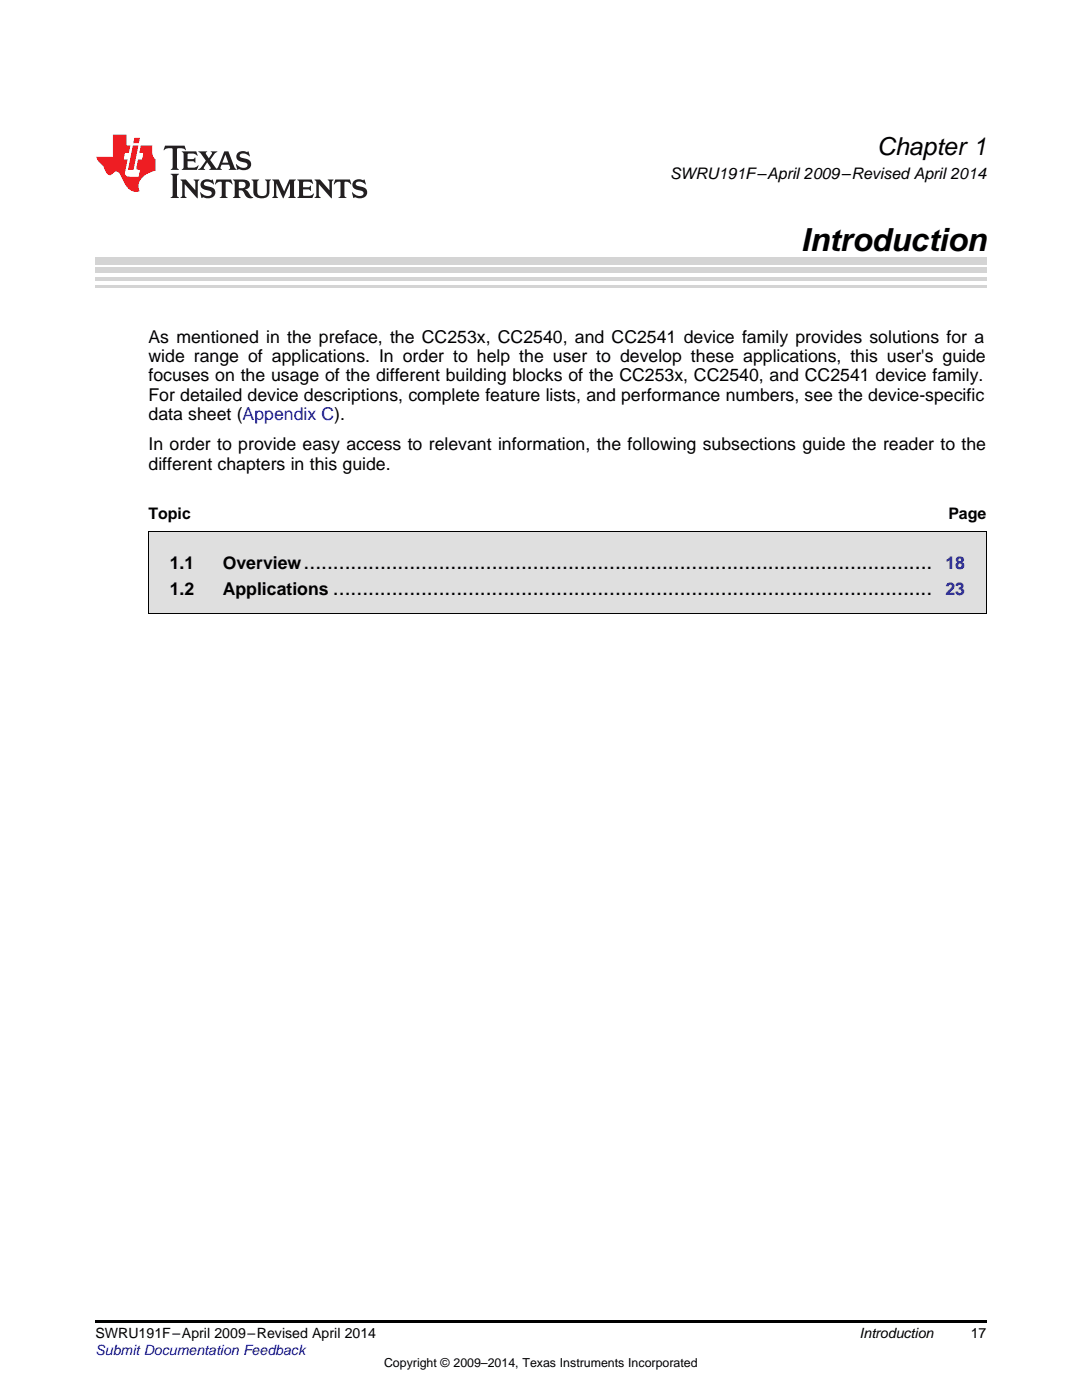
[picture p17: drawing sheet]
<svg xmlns="http://www.w3.org/2000/svg" width="216mm" height="279mm" viewBox="0 0 216 279" stroke-linecap="round" stroke-linejoin="round" font-family="sans-serif">
<defs><g id="words">
<text font-size="6.3" x="159.8" y="50.2">Introduction</text>
<text font-size="4.9" x="175" y="30.9">Chapter 1</text>
<g font-size="4.2">
<text x="60.6" y="113.6">...........................................................................................................</text>
<text x="66.4" y="118.8">......................................................................................................</text>
</g>
<g font-size="3.5">
<text x="29.6" y="68.4">As mentioned in the preface, the CC253x, CC2540, and CC2541 device family provides solutions for a</text>
<text x="29.6" y="72.2">wide range of applications. In order to help the user to develop these applications, this user's guide</text>
<text x="29.6" y="76.1">focuses on the usage of the different building blocks of the CC253x, CC2540, and CC2541 device family.</text>
<text x="29.6" y="80">For detailed device descriptions, complete feature lists, and performance numbers, see the device-specific</text>
<text x="29.6" y="83.9">data sheet (Appendix C).</text>
<text x="29.6" y="89.9">In order to provide easy access to relevant information, the following subsections guide the reader to the</text>
<text x="29.6" y="93.7">different chapters in this guide.</text>
<text x="33.9" y="113.6">1.1</text>
<text x="44.4" y="113.6">Overview</text>
<text x="33.9" y="118.8">1.2</text>
<text x="44.4" y="118.8">Applications</text>
</g>
<g font-size="3.5" fill="#00f">
<text x="188.6" y="113.6">18</text>
<text x="188.6" y="118.8">23</text>
</g>
<g font-size="3.2">
<text x="133.7" y="35.7">SWRU191F–April 2009–Revised April 2014</text>
<text x="29.6" y="103.5">Topic</text>
<text x="189.2" y="103.5">Page</text>
</g>
<g font-size="2.8">
<text x="19" y="267.1">SWRU191F–April 2009–Revised April 2014</text>
<text x="171.5" y="267.1">Introduction</text>
<text x="193.7" y="267">17</text>
</g>
<text font-size="2.8" fill="#00f" x="19" y="270.4">Submit Documentation Feedback</text>
<text font-size="2.5" x="76.6" y="272.7">Copyright © 2009–2014, Texas Instruments Incorporated</text>
</g></defs>
<path d="M29.6 106.1h167.2v16.2h-167.2z" fill="#dfdfdf"/>
<path d="M19 263.5h177.8v.6h-177.8z" fill="#000"/>
<path d="M29.6 106.1h167.2v16.3h-167.2z" fill="none" stroke="#000" stroke-width=".2"/>
<path d="M19 57.2h177.8" fill="none" stroke="#d4d4d4" stroke-width=".42"/>
<g fill="#d4d4d4">
<path d="M19 55.2h177.8v.8h-177.8z"/>
<path d="M19 53.4h177.8v1.1h-177.8z"/>
<path d="M19 51.3h177.8v1.4h-177.8z"/>
</g>
<path d="M32.9 29.1l-.3 .9h.1a1.64 1.64 0 0 1 1.7-.3l.1 3.6-.4 .6h1.6l-.4-.6v-3.5v-.1l.4-.1a1.36 1.36 0 0 1 1.3 .4h.1l-.3-.9zM36.3 30.2l.3 .3v.3v2.5v.3l-.3 .3h3l.3-.9h-.1a1.87 1.87 0 0 1-2 .4l-.1-1.2h1.2l.4 .3v-1.1l-.4 .3-1.2 .1 .1-1.1 .2-.1a1.66 1.66 0 0 1 1.7 .5l.1-.1-.3-.8zM39.6 30.2l1.5 1.9-.9 1.2-.7 .6h1.4l-.3-.3 .7-1.2 .8 1.2-.3 .3h2.5l-.3-.3 .2-.7h1.5l.2 .6-.3 .4h1.6l-.4-.5-1.2-3.2h-.8l-1.2 2.9-.4 .6-1.3-1.8 .9-1.1 .6-.6h-1.4l.3 .3-.6 1.1-.6-1 .2-.4zM45 30.8l.6 1.7h-1.2zM47.4 30.6a1.04 1.04 0 0 0-.2 1.1 1.04 1.04 0 0 0 1 .6l1 .2a.5 .5 0 0 1 .2 .6 .5 .5 0 0 1-.5 .4 1.76 1.76 0 0 1-1.7-.8l-.1 .1 .3 1.1 .2-.1a2.54 2.54 0 0 0 2.2-.3 1.12 1.12 0 0 0 .2-1.2 1.12 1.12 0 0 0-1-.6l-1-.3a.4 .4 0 0 1-.2-.4 .4 .4 0 0 1 .4-.3 1.6 1.6 0 0 1 1.6 .5h.1l-.3-1-.3 .2-.2-.1a1.62 1.62 0 0 0-1.7 .3zM34.1 34.7l.3 .3 .1 .3v3.6l-.1 .3-.3 .3h1.6l-.3-.3-.1-.3v-3.6l.1-.3 .3-.3zM36 35.8l.4 .6v2.5l-.1 .3-.3 .3h1.2l-.3-.6v-2.1l2.6 2.8v-3.2l.3-.6h-1.2l.3 .4 .1 1.7-1.9-2.1zM40.3 36.2a1.04 1.04 0 0 0-.2 1.1 1.04 1.04 0 0 0 .9 .6l1 .3a.5 .5 0 0 1 .2 .5 .5 .5 0 0 1-.4 .4 1.76 1.76 0 0 1-1.8-.7h-.1l.3 1.1 .2-.1a2.55 2.55 0 0 0 2.3-.3 1.12 1.12 0 0 0 .2-1.2 1.12 1.12 0 0 0-1-.6l-1-.3a.41 .41 0 0 1-.2-.4 .41 .41 0 0 1 .4-.3 1.6 1.6 0 0 1 1.5 .5h.1l-.3-1-.2 .2-.2-.1a1.64 1.64 0 0 0-1.7 .3zM43.2 35.8l-.3 1h.1a.95 .95 0 0 1 1.2-.5v2.6v.3l-.4 .3h1.6l-.3-.3-.1-.3v-2.4l.3-.2a1.02 1.02 0 0 1 1 .5h.1l-.3-1zM46.5 35.8l.3 .4v.2v2.5v.3l-.3 .3h1.5l-.3-.3-.1-1.2a.9 .9 0 0 1 1.2 .8 1.07 1.07 0 0 0 1.7 .6 1.97 1.97 0 0 1-1.1-1.3l-.5-.3a.98 .98 0 0 0 1-1 .98 .98 0 0 0-1-.9zM47.7 36.3h.2a.81 .81 0 0 1 1.1 .6 .64 .64 0 0 1-.7 .7h-.7zM50.2 35.8l.3 .4 .1 .2v1.9a1.59 1.59 0 0 0 2.1 1.2 1.15 1.15 0 0 0 1.1-1.2v-2.1l.3-.4h-1.2l.3 .6v1.9a.97 .97 0 0 1-.7 .9 .97 .97 0 0 1-1.1-.6l-.1-2.2 .1-.2 .3-.4zM54.3 35.8l.3 .4 .1 .2v2.5l-.4 .6h1.2l-.4-.6v-2.3l1.4 3 1.4-3v2.3l-.4 .6h1.5l-.3-.3v-.3v-2.5v-.2l.3-.4h-1.3l-1 2.4-1.1-2.4zM59.3 35.8l.3 .4 .1 .2v2.5l-.1 .3-.3 .3h3l.4-.8-.1-.1a1.88 1.88 0 0 1-2.1 .4v-1.2h1.2l.3 .3v-1l-.3 .2-1.2 .1v-1l.3-.1a1.66 1.66 0 0 1 1.6 .4h.1l-.3-.9zM62.8 35.8l.3 .6v2.5v.3l-.3 .3h1.2l-.4-.6v-2.1l2.6 2.8v-3.2l.3-.6h-1.1l.3 .4v1.7l-1.8-2.1zM66.9 35.8l-.3 1h.1a.95 .95 0 0 1 1.2-.5v2.6v.3l-.4 .3h1.6l-.3-.3-.1-.3v-2.4l.3-.2a1.02 1.02 0 0 1 1 .5h.1l-.3-1zM70.6 36.2a1.04 1.04 0 0 0-.2 1.1 1.04 1.04 0 0 0 .9 .6l1 .3a.5 .5 0 0 1 .2 .5 .5 .5 0 0 1-.4 .4 1.75 1.75 0 0 1-1.8-.7h-.1l.3 1.1 .2-.1a2.56 2.56 0 0 0 2.3-.3 1.12 1.12 0 0 0 .2-1.2 1.12 1.12 0 0 0-1-.6l-1-.3a.4 .4 0 0 1-.2-.4 .4 .4 0 0 1 .4-.3 1.6 1.6 0 0 1 1.5 .5h.1l-.3-1-.2 .2-.2-.1a1.64 1.64 0 0 0-1.7 .3z" fill="#231f20"/>
<path d="M22.5 26.9v4.4h-3.2a2.57 2.57 0 0 0 1.2 1.7l.4 .8a1.22 1.22 0 0 0 1.3 1.1l.2-.2a.9 .9 0 0 1 1-.5 .9 .9 0 0 1 .7 .9l.5 1.1a2.58 2.58 0 0 0 3.3 1.9 2.35 2.35 0 0 1 .9-3.1l1.1-.6 1.1-.3v-2.3a1.45 1.45 0 0 1-.6-1.3v-1.5h-2.3l-.3 1.5h.8l-.2 1.3h-.9l-.3 1.6 .1 .4 .7 .1-.3 1.4h-1.1a1.52 1.52 0 0 1-1.7-.6l.6-2.9h-.8l.2-1.3h.8l.3-1.5h-.7v-2.1zM26.5 29l-1 4.9h1.2l.9-4.9zM26.8 27.5l-.2 1.1h1.1l.2-1.1z" fill="#ee1d23"/>
<use href="#words"/>
</svg>
